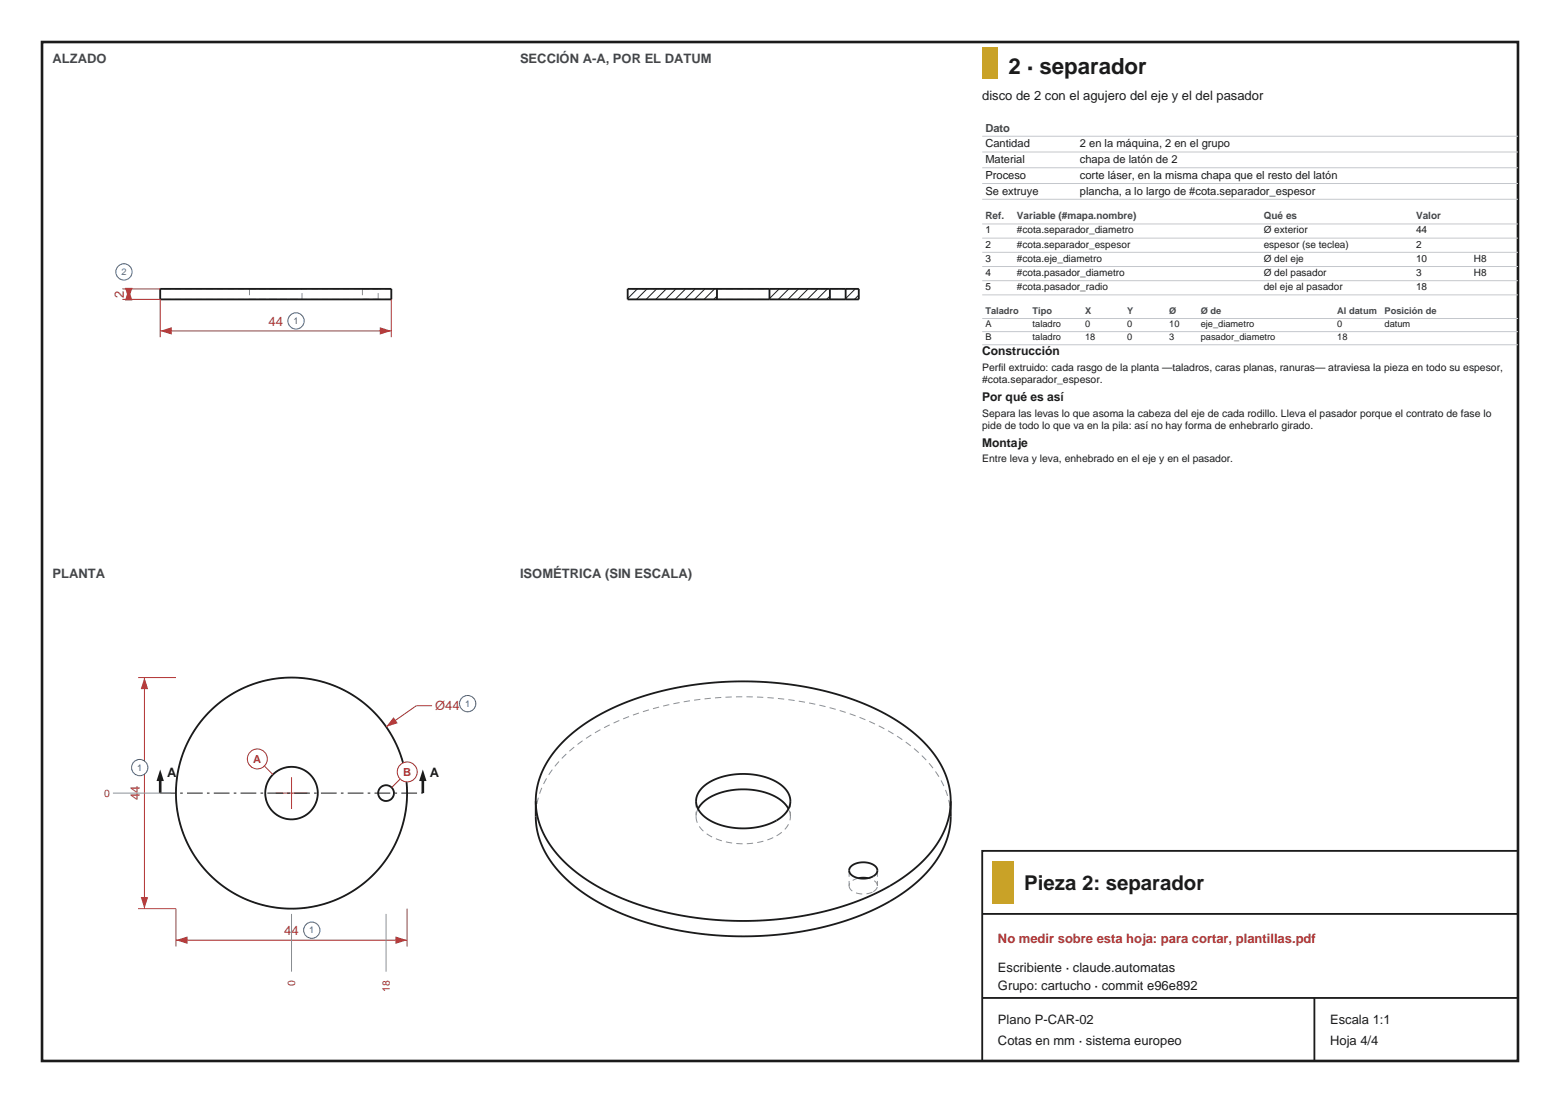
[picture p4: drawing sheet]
<svg xmlns="http://www.w3.org/2000/svg" width="297mm" height="210mm" viewBox="0 0 297 210" stroke-linecap="round" stroke-linejoin="round" font-family="sans-serif">
<defs><g id="words">
<text font-size="4.2" fill="#1b1b1b" x="192" y="14">2 · separador</text>
<text font-size="3.9" fill="#1b1b1b" x="195" y="169.5">Pieza 2: separador</text>
<g font-size="2.5" fill="#41464d">
<text x="10" y="12">ALZADO</text>
<text x="99" y="12">SECCIÓN A-A, POR EL DATUM</text>
<text x="10" y="110">PLANTA</text>
<text x="99" y="110">ISOMÉTRICA (SIN ESCALA)</text>
</g>
<g font-size="2.5" fill="#1b1b1b">
<text x="187" y="19">disco de 2 con el agujero del eje y el del pasador</text>
<text x="31.8" y="148">A</text>
<text x="81.8" y="148">A</text>
<text x="190" y="185">Escribiente · claude.automatas</text>
<text x="190" y="188.5">Grupo: cartucho · commit e96e892</text>
<text x="190" y="195">Plano P-CAR-02</text>
<text x="253.2" y="195">Escala 1:1</text>
<text x="190" y="199">Cotas en mm · sistema europeo</text>
<text x="253.2" y="199">Hoja 4/4</text>
</g>
<g font-size="2.5" fill="#b03030">
<text x="23.6" y="56.7" transform="rotate(-90 23.6 56.7)">2</text>
<text x="51.1" y="62.1">44</text>
<text x="82.9" y="135.2">Ø44</text>
<text x="26.6" y="152.4" transform="rotate(-90 26.6 152.4)">44</text>
<text x="54.1" y="178.1">44</text>
<text x="190" y="179.5">No medir sobre esta hoja: para cortar, plantillas.pdf</text>
</g>
<g font-size="2.3" fill="#1b1b1b">
<text x="187" y="67.6">Construcción</text>
<text x="187" y="76.3">Por qué es así</text>
<text x="187" y="85">Montaje</text>
</g>
<text font-size="2.1" fill="#41464d" x="187.6" y="25">Dato</text>
<g font-size="2.1" fill="#1b1b1b">
<text x="187.6" y="28">Cantidad</text>
<text x="205.6" y="28">2 en la máquina, 2 en el grupo</text>
<text x="187.6" y="31">Material</text>
<text x="187.6" y="34">Proceso</text>
<text x="205.6" y="31">chapa de latón de 2</text>
<text x="205.6" y="34">corte láser, en la misma chapa que el resto del latón</text>
<text x="187.6" y="37">Se extruye</text>
<text x="205.6" y="37">plancha, a lo largo de #cota.separador_espesor</text>
</g>
<g font-size="2.1" fill="#b03030">
<text x="48.2" y="145.2">A</text>
<text x="76.8" y="147.7">B</text>
</g>
<g font-size="2" fill="#1b1b1b">
<text x="187" y="70.6">Perfil extruido: cada rasgo de la planta —taladros, caras planas, ranuras— atraviesa la pieza en todo su espesor,</text>
<text x="187" y="73">#cota.separador_espesor.</text>
<text x="187" y="79.3">Separa las levas lo que asoma la cabeza del eje de cada rodillo. Lleva el pasador porque el contrato de fase lo</text>
<text x="187" y="81.7">pide de todo lo que va en la pila: así no hay forma de enhebrarlo girado.</text>
<text x="187" y="88">Entre leva y leva, enhebrado en el eje y en el pasador.</text>
</g>
<g font-size="2" fill="#b03030">
<text x="19.8" y="151.7">0</text>
<text x="56.2" y="187.7" transform="rotate(-90 56.2 187.7)">0</text>
<text x="74.2" y="188.8" transform="rotate(-90 74.2 188.8)">18</text>
</g>
<g font-size="1.9" fill="#41464d">
<text x="187.6" y="41.7">Ref.</text>
<text x="193.6" y="41.7">Variable (#mapa.nombre)</text>
<text x="240.6" y="41.7">Qué es</text>
<text x="269.6" y="41.7">Valor</text>
</g>
<g font-size="1.9" fill="#1b1b1b">
<text x="187.6" y="44.4">1</text>
<text x="187.6" y="47.1">2</text>
<text x="193.6" y="44.4">#cota.separador_diametro</text>
<text x="193.6" y="47.1">#cota.separador_espesor</text>
<text x="240.6" y="44.4">Ø exterior</text>
<text x="240.6" y="47.1">espesor (se teclea)</text>
<text x="269.6" y="44.4">44</text>
<text x="269.6" y="47.1">2</text>
<text x="187.6" y="49.8">3</text>
<text x="187.6" y="52.5">4</text>
<text x="193.6" y="49.8">#cota.eje_diametro</text>
<text x="193.6" y="52.5">#cota.pasador_diametro</text>
<text x="240.6" y="49.8">Ø del eje</text>
<text x="240.6" y="52.5">Ø del pasador</text>
<text x="269.6" y="49.8">10</text>
<text x="269.6" y="52.5">3</text>
<text x="280.6" y="49.8">H8</text>
<text x="280.6" y="52.5">H8</text>
<text x="187.6" y="55.2">5</text>
<text x="193.6" y="55.2">#cota.pasador_radio</text>
<text x="240.6" y="55.2">del eje al pasador</text>
<text x="269.6" y="55.2">18</text>
</g>
<g font-size="1.8" fill="#1b5fb0">
<text x="23.1" y="52.4">2</text>
<text x="55.9" y="61.7">1</text>
<text x="88.5" y="134.6">1</text>
<text x="26.1" y="146.7">1</text>
<text x="58.9" y="177.7">1</text>
</g>
<g font-size="1.8" fill="#41464d">
<text x="187.6" y="59.7">Taladro</text>
<text x="196.6" y="59.7">Tipo</text>
<text x="206.6" y="59.7">X</text>
<text x="214.6" y="59.7">Y</text>
<text x="222.6" y="59.7">Ø</text>
<text x="228.6" y="59.7">Ø de</text>
<text x="254.6" y="59.7">Al datum</text>
<text x="263.6" y="59.7">Posición de</text>
</g>
<g font-size="1.8" fill="#1b1b1b">
<text x="187.6" y="62.2">A</text>
<text x="187.6" y="64.7">B</text>
<text x="196.6" y="62.2">taladro</text>
<text x="196.6" y="64.7">taladro</text>
<text x="206.6" y="62.2">0</text>
<text x="206.6" y="64.7">18</text>
<text x="214.6" y="62.2">0</text>
<text x="214.6" y="64.7">0</text>
<text x="222.6" y="62.2">10</text>
<text x="222.6" y="64.7">3</text>
<text x="228.6" y="62.2">eje_diametro</text>
<text x="228.6" y="64.7">pasador_diametro</text>
<text x="254.6" y="62.2">0</text>
<text x="254.6" y="64.7">18</text>
<text x="263.6" y="62.2">datum</text>
</g>
</g></defs>
<path d="M8 8h281v194h-281z" fill="none" stroke="#1b1b1b" stroke-width=".5"/>
<g fill="none" stroke="#8a8f96" stroke-width=".19" stroke-dasharray="1.2 .8" stroke-linecap="butt">
<path d="M47.5 57h10M47.5 55h10M47.5 55v2M57.5 57v-2M57.5 57h-10M57.5 55h-10M69 57h3M69 55h3M69 55v2M72 57v-2M72 57h-3M72 55h-3"/>
<path d="M74.5 57h-44M74.5 55h-44"/>
</g>
<path d="M30.5 55h44v2h-44z" fill="none" stroke="#1b1b1b" stroke-width=".35"/>
<path d="M30.5 57v7.2M74.5 57v7.2M30.5 63h44" fill="none" stroke="#b03030" stroke-width=".19"/>
<g fill="#b03030">
<path d="M30.5 63l2.2-.7v1.4z"/>
<path d="M72.3 62.3l2.2 .7-2.2 .7z"/>
</g>
<circle cx="56.4" cy="61.1" r="1.55" fill="#fff" stroke="#1b5fb0" stroke-width=".19"/>
<path d="M23.3 57h7.2M23.3 55h7.2M24.5 55v2" fill="none" stroke="#b03030" stroke-width=".19"/>
<g fill="#b03030">
<path d="M23.8 54.8h1.4l-.7 2.2z"/>
<path d="M24.5 55l.7 2.2h-1.4z"/>
</g>
<circle cx="23.6" cy="51.8" r="1.55" fill="#fff" stroke="#1b5fb0" stroke-width=".19"/>
<g fill="none" stroke="#1b1b1b" stroke-width=".19">
<path d="M121.3 55l-1.8 1.8M123.2 55l-2 2M125 55l-2 2M126.9 55l-2 2M128.7 55l-2 2M130.5 55l-2 2M132.4 55l-2 2M134.2 55l-2 2M136 55l-2 2M136.5 56.4l-.6 .6M148.3 55l-1.8 1.8M150.2 55l-2 2"/>
<path d="M152 55l-2 2M153.9 55l-2 2M155.7 55l-2 2M157.5 55l-2 2M158 56.4l-.6 .6M162.8 55l-1.8 1.8M163.5 56.2l-.8 .8"/>
</g>
<path d="M163.5 57h-44M163.5 55h-44M60.5 151l-.1-1-.3-.9-.4-.9-.7-.7-.7-.7-.9-.4-.9-.3-1-.1-1 .1-.9 .3-.9 .4-.7 .7-.7 .7-.4 .9-.3 .9-.1 1 .1 1 .3 .9 .4 .9 .7 .7 .7 .7 .9 .4 .9 .3 1 .1 1-.1 .9-.3 .9-.4 .7-.7 .7-.7 .4-.9 .3-.9 .1-1M75 151a1.5 1.5 0 0 0-2.2-1.3 1.5 1.5 0 0 0-.1 2.5 1.5 1.5 0 0 0 2.3-1.1v-.1M77.5 151a22 22 0 0 0-32.6-19.3 22 22 0 0 0-1.2 37.9 22 22 0 0 0 33.8-17.2v-1.4" fill="none" stroke="#8a8f96" stroke-width=".19" stroke-dasharray="1.2 .8" stroke-linecap="butt"/>
<g fill="none" stroke="#1b1b1b" stroke-width=".35">
<path d="M136.5 57h10M136.5 55h10M136.5 55h-17v2h17M136.5 55v2M146.5 57h11.5M146.5 55h11.5M146.5 55v2M158 57h3M158 55h3M158 55v2M161 55h2.5v2h-2.5M161 55v2"/>
<circle cx="55.5" cy="151" r="22"/>
<circle cx="55.5" cy="151" r="5"/>
<circle cx="73.5" cy="151" r="1.5"/>
</g>
<path d="M33.5 173v7.2M33.5 179h44M77.5 173v7.2" fill="none" stroke="#b03030" stroke-width=".19"/>
<g fill="#b03030">
<path d="M33.5 179l2.2-.7v1.4z"/>
<path d="M75.3 178.3l2.2 .7-2.2 .7z"/>
</g>
<circle cx="59.4" cy="177.1" r="1.55" fill="#fff" stroke="#1b5fb0" stroke-width=".19"/>
<path d="M26.3 129h7.2M27.5 129v44M26.3 173h7.2" fill="none" stroke="#b03030" stroke-width=".19"/>
<g fill="#b03030">
<path d="M26.8 170.8h1.4l-.7 2.2z"/>
<path d="M27.5 129l.7 2.2h-1.4z"/>
</g>
<circle cx="26.6" cy="146.1" r="1.55" fill="#fff" stroke="#1b5fb0" stroke-width=".19"/>
<path d="M52.5 151h6M55.5 148v6" fill="none" stroke="#b03030" stroke-width=".2"/>
<path d="M30.5 151h50" fill="none" stroke="#1b1b1b" stroke-width=".19" stroke-dasharray="3 .8 .5 .8" stroke-linecap="butt"/>
<path d="M30.5 148.5v2.5" fill="none" stroke="#1b1b1b" stroke-width=".5"/>
<path d="M30.5 146.5l.7 2.2h-1.4z" fill="#1b1b1b"/>
<path d="M80.5 148.5v2.5" fill="none" stroke="#1b1b1b" stroke-width=".5"/>
<path d="M80.5 146.5l.7 2.2h-1.4z" fill="#1b1b1b"/>
<path d="M82.3 134.4h-3l-5.8 4" fill="none" stroke="#b03030" stroke-width=".19"/>
<path d="M74.9 136.5l.8 1.2-2.2 .7z" fill="#b03030"/>
<circle cx="89" cy="134" r="1.55" fill="#fff" stroke="#1b5fb0" stroke-width=".19"/>
<path d="M50.3 145.8l1.7 1.7" fill="none" stroke="#b03030" stroke-width=".19"/>
<circle cx="49" cy="144.5" r="1.9" fill="#fff" stroke="#b03030" stroke-width=".19"/>
<path d="M76.2 148.3l-1.6 1.6" fill="none" stroke="#b03030" stroke-width=".19"/>
<circle cx="77.5" cy="147" r="1.9" fill="#fff" stroke="#b03030" stroke-width=".19"/>
<path d="M21.5 151h11M55.5 174v11M73.5 174v11" fill="none" stroke="#8a8f96" stroke-width=".19"/>
<g fill="none" stroke="#8a8f96" stroke-width=".19" stroke-dasharray="1.2 .8" stroke-linecap="butt">
<path d="M132.5 155.5a5.1 5.1 0 0 0 3.6 4.1 14.2 14.2 0 0 0 11.7-.5M132.5 152.5v3M132.9 154l-.4 1.5M147.8 159.1a4.6 4.6 0 0 0 2.7-3.6M150.5 155.5l-.4-1.5M150.5 152.5v3M181 155.5a17.3 17.3 0 0 0-6.9-12.9l-3.5-2.5-4.2-2.3-4.6-1.9-5.1-1.5-5.4-1-5.5-.6-5.6-.1-5.7 .3-5.5 .8-5.4 1.3-5 1.8-4.3 2-3.8 2.4-3.3 2.8-2.4 2.9-1.7 3.1a13.8 13.8 0 0 0-1.1 5.4M161.7 168.7a2.4 2.4 0 0 0 2.6 1.5l1-.1 1-.3M161.7 165.7v3M163.5 167.2l-.4 .1a1.74 1.74 0 0 0-1.4 1.4M166.3 169.8l.6-.6 .1-.5M167 168.7a1.98 1.98 0 0 0-1.7-1.5"/>
<path d="M167 165.7v3"/>
</g>
<path d="M102 152.5v3a17.3 17.3 0 0 0 6.9 12.9l3.5 2.5 4.2 2.3 4.7 1.8 5 1.5 5.5 1.1 5.5 .5 5.5 .2 5.6-.4 5.4-.8 5.2-1.2 5-1.7 4.3-2 3.9-2.4 3.3-2.7 2.5-2.9 1.8-3.1a13.9 13.9 0 0 0 1.2-5.6v-3M102 152.5a17.3 17.3 0 0 0 6.9 12.9l3.5 2.5 4.2 2.3 4.7 1.9 5 1.5 5.2 1 5.5 .6 5.6 .1 5.8-.3 5.4-.8 5.2-1.2 5-1.7 4.3-2 3.9-2.4 3.3-2.8 2.5-2.8 1.8-3.1a13.9 13.9 0 0 0 1.2-5.7M102 152.5a17.3 17.3 0 0 1 6.9-12.8l3.5-2.6 4.2-2.2 4.6-1.9 5.1-1.5 5.4-1.1 5.5-.5 5.6-.2 5.7 .4 5.5 .8 5.4 1.3 5 1.7 4.3 2.1 3.8 2.4 3.3 2.8 2.4 2.9 1.7 3.1a13.8 13.8 0 0 1 1.1 5.3M132.9 154a8.5 8.5 0 0 1 6.2-3.5l2.8-.2a10.6 10.6 0 0 1 7.8 3.1l.4 .6M133.8 149.9a12.6 12.6 0 0 1 10-2.4 8.9 8.9 0 0 1 6.2 3.4 3.6 3.6 0 0 1-1.5 4.9 13.5 13.5 0 0 1-14.3-.3 3.5 3.5 0 0 1-.4-5.6zM162.1 164.9a3.7 3.7 0 0 1 4.8 .3 1.44 1.44 0 0 1-1.4 1.9 3.6 3.6 0 0 1-3.7-.9l-.1-.7zM163.5 167.2h1.8" fill="none" stroke="#1b1b1b" stroke-width=".35"/>
<path d="M187 9h3v6h-3z" fill-rule="evenodd" fill="#c9a227"/>
<g fill="none" stroke="#c4c7cc" stroke-width=".19">
<path d="M187 25.9h102M187 28.9h102M187 31.9h102M187 34.9h102M187 37.9h102M187 42.6h102M187 45.3h102M187 48h102M187 50.7h102M187 53.4h102M187 56.1h102M187 60.6h102"/>
<path d="M187 63.1h102M187 65.6h102"/>
</g>
<path d="M187 162h102v40h-102zM187 174h102M187 190h102M250.2 190v12" fill="none" stroke="#1b1b1b" stroke-width=".35"/>
<path d="M189 164h4v8h-4z" fill-rule="evenodd" fill="#c9a227"/>
<use href="#words"/>
</svg>
